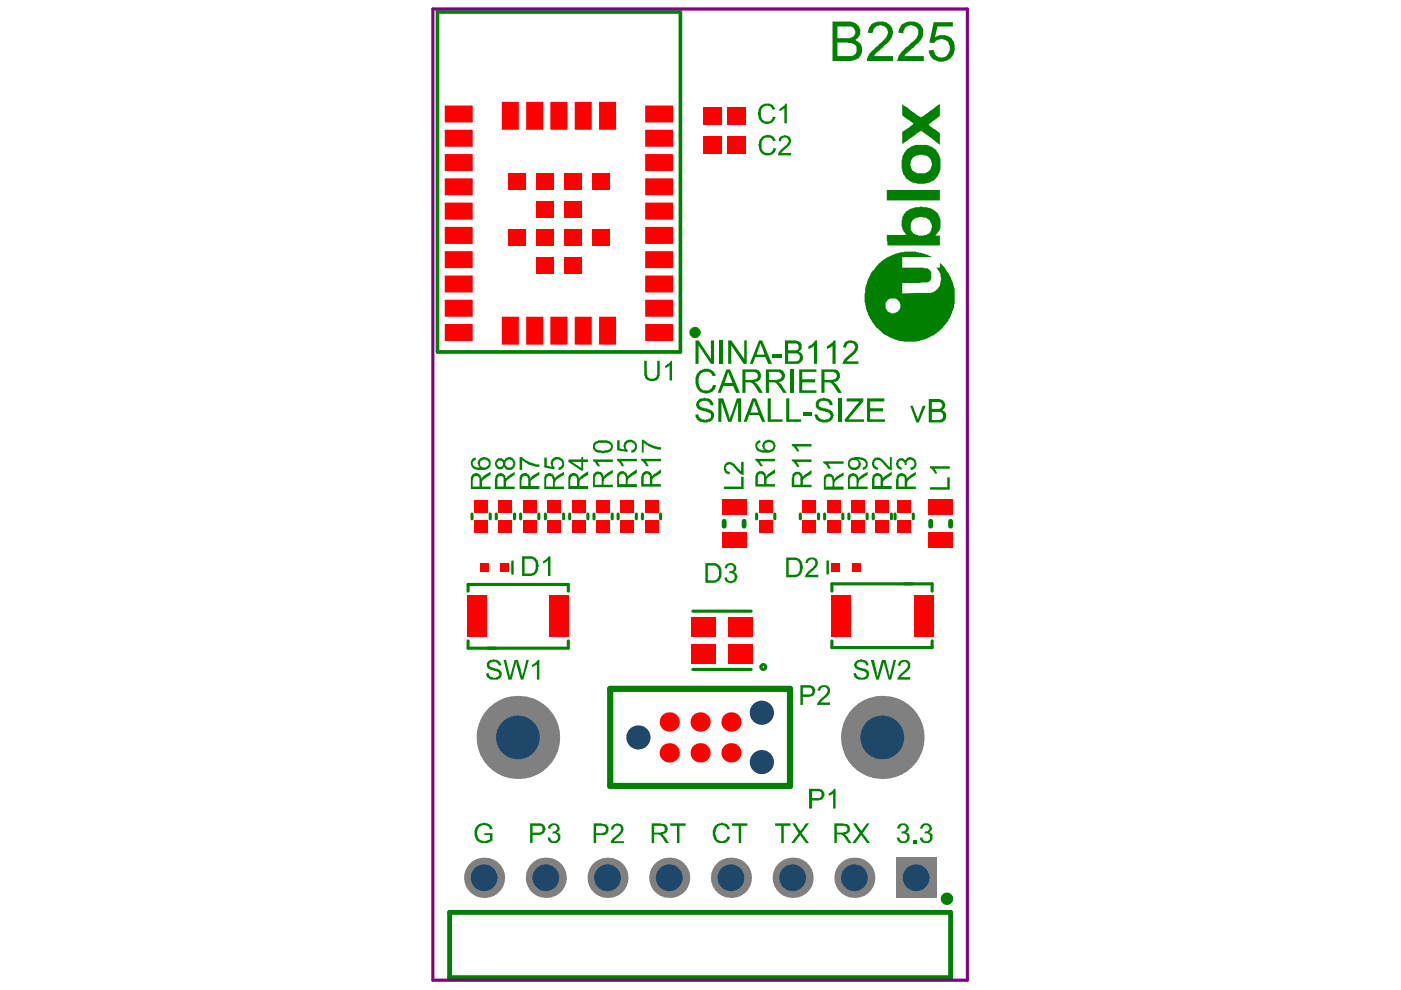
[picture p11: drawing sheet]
<svg xmlns="http://www.w3.org/2000/svg" width="297mm" height="210mm" viewBox="0 0 297 210" stroke-linecap="round" stroke-linejoin="round" font-family="sans-serif">
<path d="M92.8 2.5h51.5v72.1h-51.5z" fill="none" stroke="#008000" stroke-width=".77"/>
<g fill="none" stroke="#008000" stroke-width=".66">
<path d="M100.1 109v1M103.9 109v1M105.2 109v1M109.1 109v1M110.4 109v1M114.2 109v1M115.6 109v1M119.5 109v1M120.8 109v1M124.6 109v1M125.9 109v1M129.8 109v1"/>
<path d="M131.1 109v1M134.9 109v1M136.2 109v1M140.1 109v1M160.4 109v1M164.3 109v1M169.7 109v1M173.5 109v1M174.8 109v1M178.7 109v1M180 109v1M183.9 109v1"/>
<path d="M185.1 109v1M189 109v1M189.8 109v1M193.6 109v1M99.2 125.3v-1.4h21.3v1.4M99.2 135.9v1.5h21.3v-1.5M146.9 129.6h12.4M176.4 135.9v1.4h21.2v-1.4M176.4 125.3v-1.5h21.2v1.5M146.9 141.9h12.4"/>
</g>
<path d="M129.4 146.1h38.1v20.5h-38.1z" fill="none" stroke="#008000" stroke-width="1.3"/>
<path d="M153.5 110.5v1.1M157.8 110.5v1.1M197.3 110.5v1.1M201.5 110.5v1.1M95.3 193.4h106.2v13.9h-106.2z" fill="none" stroke="#008000" stroke-width="1"/>
<path d="M108.6 119.1v2.5M175.5 119v2.6" fill="none" stroke="#008000" stroke-width=".53"/>
<g fill="#008000">
<path d="M147.5 72.2h.6l2.6 3.9v-3.9h.7v4.9h-.7l-2.6-3.9v3.9h-.6z"/>
<path d="M152.6 72.2h.6v4.9h-.6z"/>
<path d="M154.4 72.2h.6l2.8 3.9v-3.9h.5v4.9h-.6l-2.7-3.9v3.9h-.6z"/>
<path d="M163.8 75.1h2v.6h-2z"/>
<path d="M171.4 73.4l.7-.3 .7-.9h.4v4.9h-.6v-3.9l-.3 .4-.8 .4h-.1z"/>
<path d="M175.3 73.4h.3l.6-.6 .6-.6h.4v4.9h-.7v-3.9l-.3 .4-.7 .3v.1h-.2z"/>
<path d="M179.1 72.6h.2a1.75 1.75 0 0 1 2.4 .2l.2 .2a2.37 2.37 0 0 1-.8 2.2l-.8 .5-.8 .9h2.5v.5h-3.4v-.1a8.5 8.5 0 0 1 2.4-2.6l.1-.3a.79 .79 0 0 0 0-1.1 1.02 1.02 0 0 0-1.1-.2 1.02 1.02 0 0 0-.6 .9l-.7-.1z"/>
<path d="M147.7 79.2l.4-.2a.7 .7 0 0 1 .8-.5v-.2a2.26 2.26 0 0 1 2.9 1.3l-.7 .2-.2-.4a1.06 1.06 0 0 0-1.1-.6v-.1l-.1 .1a1.18 1.18 0 0 0-1.5 1.4h-.1a2.55 2.55 0 0 0 .5 2.2 1.85 1.85 0 0 0 2.1 .1l.6-.9 .6 .1-.1 .4h-.2a1.33 1.33 0 0 1-1.4 1.2 1.91 1.91 0 0 1-2.5-1.3h-.1v-.4a3.6 3.6 0 0 1 .1-2.4z"/>
<path d="M167.6 78.3h.7v5h-.7z"/>
<path d="M169.4 78.3h3.7v.5h-3v1.6h2.7v.7h-2.7v1.7h3v.5h-3.7z"/>
<path d="M147.9 85l.6-.5h.7v-.2h.4v.2a1.58 1.58 0 0 1 1.7 1.4h-.7v-.1a1.36 1.36 0 0 0-2.4-.3v.1a.91 .91 0 0 0 1 .8l.2 .2a2.96 2.96 0 0 1 1.9 .7 1.57 1.57 0 0 1-1.5 2.3 1.99 1.99 0 0 1-2.1-.8l-.2-.4v-.5h.6v.1a.67 .67 0 0 0 .7 .8v.1h.4a1.33 1.33 0 0 0 1.5-.5 .61 .61 0 0 0 0-.7 .61 .61 0 0 0-.6-.2v-.2h-.4v-.1h-.5v-.1a1.69 1.69 0 0 1-1.5-.8v-.1a1.01 1.01 0 0 1 .2-1.2z"/>
<path d="M152.3 84.5h1l1.4 3.9v.4h.1v-.4l.2-.4 1.2-3.5h.9v4.9h-.6v-4.1l-1.5 4.1h-.6l-1.4-4.1v4.1h-.7z"/>
<path d="M162.8 84.5h.6v4.4h2.5v.5h-3.1z"/>
<path d="M166.7 84.5h.6v4.4h2.5v.5h-3.1z"/>
<path d="M170.4 87.3h1.8v.7h-1.8z"/>
<path d="M173.1 85l.1-.1a2.88 2.88 0 0 1 2.5-.3l.2 .1a1.21 1.21 0 0 1 .6 1.2h-.6a.97 .97 0 0 0-1.4-.9h-.2a.73 .73 0 0 0-.7 .5 .73 .73 0 0 0 .3 .8l.9 .3a3.1 3.1 0 0 1 1.8 .9v.1a1.32 1.32 0 0 1-.5 1.6l-.1 .1a2.48 2.48 0 0 1-3-.5l-.2-.5h-.1v-.4h.7l.2 .6a2.24 2.24 0 0 0 2 .4l.1-.1a.58 .58 0 0 0 .3-.9l-.3-.4-1.3-.4a1.39 1.39 0 0 1-1.4-1.7z"/>
<path d="M177.7 84.5h.6v4.9h-.6z"/>
<path d="M179.5 84.5h3.5v.6l-3.1 3.8h3.3v.5h-4.1v-.5l3.2-3.8h-2.8z"/>
<path d="M183.8 84.5h3.7v.6h-3v1.5h2.7v.6h-2.7v1.7h3.1v.5h-3.8z"/>
<path d="M184.6 5.2h.1a2.91 2.91 0 0 1 4.5 .8 3.3 3.3 0 0 1-1.2 3.3l-1.7 1.4-1 1.2h4v1h-5.5v-.6l.2-.1a3.2 3.2 0 0 1 1.4-1.9l1-1a3.7 3.7 0 0 0 1.9-2.4v-.1a1.66 1.66 0 0 0-1.3-1.3 1.66 1.66 0 0 0-1.7 .6l-.3 1-1-.2 .2-1z"/>
<path d="M191 5.4a3.2 3.2 0 0 1 4.5 .2l.1 .3a2.92 2.92 0 0 1-.8 3.1l-1 1.1-1.6 1.1-.5 .7h4.2v1h-5.7a2.78 2.78 0 0 1 1.4-2.2l1.4-1.4a3 3 0 0 0 1.7-2.2 1.5 1.5 0 0 0-.8-1.6 1.5 1.5 0 0 0-1.7 .2l-.5 .6-.1 .8-1.1-.2 .1-.8z"/>
<path d="M198 4.7h4v.9h-3.3l-.5 2.4 .2-.2a2.66 2.66 0 0 1 3.3 .3 2.66 2.66 0 0 1 .5 3.3 2.65 2.65 0 0 1-4 1.3h-.2l-.7-.7-.4-.9v-.4l1.1-.1a1.68 1.68 0 0 0 1.1 1.6 1.72 1.72 0 0 0 2.1-1.4l.2-.3a1.85 1.85 0 0 0-1.3-2.1 1.62 1.62 0 0 0-2 .7l-1.1-.1z"/>
<path d="M193 86h.5l1.1 2.9 1-2.9h.7l-1.5 3.6h-.5z"/>
<path d="M129.7 175.2a1.83 1.83 0 0 1 1.9-.5 1.49 1.49 0 0 1 .5 1.6l-1.9 2.1h2.1v.4h-2.9l.1-.3a1.77 1.77 0 0 1 1.2-1.3l.5-.5a1.11 1.11 0 0 0 .2-1.6h-.3a.59 .59 0 0 0-.6 0 .59 .59 0 0 0-.3 .5h-.1v.3h-.6z"/>
<path d="M116.3 175.1a1.29 1.29 0 0 1 1.4-.6 1.29 1.29 0 0 1 1 1.1l-.2 .5-.5 .4a.95 .95 0 0 1 .8 .6 .95 .95 0 0 1-.1 1v.1a1.75 1.75 0 0 1-2.4 .2l-.2-.8 .6 .1a.83 .83 0 0 0 1.1 .6 .83 .83 0 0 0 .5-1.1h-.2a.6 .6 0 0 0-.9-.4h-.1l.1-.5h.6v-.2a.62 .62 0 0 0 .2-.9 .62 .62 0 0 0-1 0l-.3 .2v.3l-.5-.1z"/>
<path d="M151.6 175h.2a2.32 2.32 0 0 1 2.2-.3l.4 .3 .4 .7-.5 .2-.2-.3a1.25 1.25 0 0 0-1.4-.6 1.25 1.25 0 0 0-.9 1.3 1.53 1.53 0 0 0 1.5 2.1v-.2a.67 .67 0 0 0 .8-.6l.2-.3 .5 .1a1.66 1.66 0 0 1-2.2 1.4h-.2a1.77 1.77 0 0 1-1.1-1.4v-.2h-.2v-1.2h.2v-.4h.1z"/>
<path d="M155.2 174.6h3.2v.5h-1.3v3.7h-.5v-3.7h-1.4z"/>
<path d="M164.3 174.6h3.3v.5h-1.4v3.7h-.6v-3.7h-1.3z"/>
<path d="M168 174.6h.7l1 1.7 1.2-1.7h.6l-1.5 2.1 1.5 2.1h-.6l-1.2-1.7-1.3 1.7h-.7l1.6-2.1z"/>
<path d="M190.4 175.1l.1-.1a1.45 1.45 0 0 1 1.4-.4l.2 .1a1.11 1.11 0 0 1 .4 1.6l-.4 .2a.5 .5 0 0 1 .6 .6h.2a1.39 1.39 0 0 1-.4 1.4 1.39 1.39 0 0 1-1.5 .3l-.2-.2a.7 .7 0 0 1-.6-.8l-.1-.2 .7 .1a.67 .67 0 0 0 .8 .7 .5 .5 0 0 0 .6-.6h.1v-.6h-.1a.6 .6 0 0 0-.9-.4h-.1v-.5a.73 .73 0 0 0 .8-.3 .73 .73 0 0 0-.1-.9l-.1-.1a.6 .6 0 0 0-.9 .4h-.1v.3l-.6-.1z"/>
<path d="M193.6 178.1h.7v.7h-.7z"/>
<path d="M195.2 175.1a1.31 1.31 0 0 1 1.4-.5 1.31 1.31 0 0 1 1 1l-.2 .5-.4 .4a.97 .97 0 0 1 .6 1.6v.1a1.58 1.58 0 0 1-2.4 0l-.1-.6h.5v.1a.81 .81 0 0 0 1 .6 .81 .81 0 0 0 .6-1l-.2-.4-.3-.1v-.1l-.7 .1 .1-.5h.4a.68 .68 0 0 0 .5-.9 .68 .68 0 0 0-.9-.4l-.4 .2-.1 .5-.5-.1z"/>
<path d="M100.9 175.4l.2-.2a1.62 1.62 0 0 1 2-.6h.1a1.39 1.39 0 0 1 1.2 1.1l-.5 .2-.1-.4a1.5 1.5 0 0 0-1.8-.4 1.5 1.5 0 0 0-.9 1.6 1.53 1.53 0 0 0 1.3 1.5l.4 .2 1.1-.4v-.9h-1.2v-.4h1.7v1.4a2.37 2.37 0 0 1-2.9 .4l-.1-.1a1.84 1.84 0 0 1-.8-1.9v-.5z"/>
<path d="M142.1 174.6h3.3v.5h-1.3v3.7h-.6v-3.7h-1.4z"/>
<path d="M180.8 174.6h.7l1.2 1.7v-.3l.2-.1 .9-1.3h.6l-1.5 2.1 1.6 2.1h-.7l-1.1-1.7-1.4 1.7h-.6l1.6-2.1z"/>
<path d="M153.9 119.8a1.33 1.33 0 0 1 2.1 .2h.1v.8h-.1v.3l-.4 .1 .1 .1a1.08 1.08 0 0 1 .5 1.5l-.2 .5-.7 .3a1.27 1.27 0 0 1-1.7-.9v-.2l.5-.1a.83 .83 0 0 0 1.1 .8 .83 .83 0 0 0 .5-1.2l-.1-.1a.67 .67 0 0 0-.9-.3v-.5a.69 .69 0 0 0 .9-.7 .69 .69 0 0 0-.9-.6v.1l-.4 .1-.2 .6-.5-.2z"/>
<path d="M136.6 76.5h.5v2.5a1.13 1.13 0 0 0 1.1 1.3 1.13 1.13 0 0 0 1.1-1.3v-2.5h.6v2.5a2.13 2.13 0 0 1-.6 1.5 1.92 1.92 0 0 1-2.6-.5l-.1-.4z"/>
<path d="M141 77.5l.7-.4 .5-.6h.3v4.2h-.5v-3.3l-.3 .4h-.3l-.2 .3h-.2z"/>
<path d="M135.9 97.3h4.2v.5h-3.2h.1l.5 .9v.2h-.5l-.5-1-.6-.2z"/>
<path d="M136.1 93.2h.4l.9 .8h.2l.6 .4 1.3 .4h.6v.5h-.8l-.5-.1v-.1h-.4l-.9-.4-.1-.3h-.3l-.6-.5v2.1h-.4z"/>
<path d="M160.2 97.3h4.1v.5h-3.2l.6 .9v.2h-.5l-.3-.6-.7-.6z"/>
<path d="M130.8 97.3h4.2v.5h-3.2l.3 .5 .2 .6h-.5l-.3-.7a.99 .99 0 0 1-.7-.9z"/>
<path d="M130.8 93.4h.6v1.7l1 .2-.1-.2a1.38 1.38 0 0 1 1.3-1.9 1.39 1.39 0 0 1 1.4 1.2 1.39 1.39 0 0 1-1 1.6h-.1v-.5a.84 .84 0 0 0 .7-.6 .84 .84 0 0 0-.2-.9h-.2a.92 .92 0 0 0-1.3 0 .92 .92 0 0 0 0 1.3h.2v.5l-2.3-.3z"/>
<path d="M167.9 97.4h4.2v.5h-3.3l.2 .2 .3 .6h.1v.3h-.5v-.3l-.4-.5-.4-.4h-.2z"/>
<path d="M167.9 94.1h4.2v.6h-3.3h.1l.5 .9v.1h-.5v-.2l-.4-.6-.6-.4z"/>
<path d="M125.7 97.4h4.2v.5h-3.2l.5 .7v.3h-.5v-.3l-.3-.1-.1-.4-.6-.3z"/>
<path d="M110.2 96.9h.5l.6 .6 .6 .2 .5 .4 1.2 .2v.2h.8v.5h-.8l-1.3-.4-1.6-1.1v2.1h-.5z"/>
<path d="M115.4 97h.5v1.7l1.1 .3-.2-.3a1.38 1.38 0 0 1 1.3-1.8 1.39 1.39 0 0 1 1.5 1.2 1.39 1.39 0 0 1-1.1 1.5h-.1v-.5a.76 .76 0 0 0 .7-.5 .76 .76 0 0 0-.2-.8 .94 .94 0 0 0-1.4-.1 .94 .94 0 0 0 .1 1.4l-.1 .4-2.1-.4z"/>
<path d="M153.5 103.2h3.6v-2.1h.6v2.6h-4.2z"/>
<path d="M153.6 98.5l.1-.2a1.33 1.33 0 0 1 2.1 .3l1.3 1.4v-2.1h.6v2.8h-.2a3.3 3.3 0 0 1-1.7-1.5h-.1a.9 .9 0 0 0-.8-.6v-.1a.83 .83 0 0 0-1 .5 .83 .83 0 0 0 .5 1h.4l-.1 .6a1.17 1.17 0 0 1-1.2-1.5z"/>
<path d="M197.2 103.3h3.6v-2.1h.6v2.6h-4.2z"/>
<path d="M197.2 98.9h4.2v.5h-3.3l.4 .4 .2 .6h-.5l-.5-.9-.5-.3z"/>
<path d="M173.5 145.8h.1a1.37 1.37 0 0 1 2-.3 1.3 1.3 0 0 1-.3 2.1l-1.3 1.3h2v.6h-2.8v-.2a5.3 5.3 0 0 1 1.9-2.1l.1-.1a.87 .87 0 0 0-.3-1.4l-.7 .1-.3 .7h-.5z"/>
<path d="M175.7 168.2h.3l.9-1h.3v4.2h-.6v-3.2v.1l-.9 .4v.1z"/>
<path d="M181.2 140.4l.4-.4 .7-.1a1.35 1.35 0 0 1 1.8 .9l.1 .3h-.6v-.1a.46 .46 0 0 0-.6-.6 .92 .92 0 0 0-1.4 .7h.1v.3l1.2 .3a1.19 1.19 0 0 1 1.2 .6 1.19 1.19 0 0 1 0 1.3 1.95 1.95 0 0 1-2.2 .4h-.3l-.4-.4-.1-.5h-.1v-.3l.5-.1v.2h.1a.67 .67 0 0 0 .8 .7l.1 .1h.5v-.1a.52 .52 0 0 0 .7-.7 .46 .46 0 0 0-.5-.5v-.1a2.24 2.24 0 0 1-2.1-1.2z"/>
<path d="M184.6 139.9h.7l.8 3.5 .9-3.5h.8l.9 3.5 .8-3.5h.5l-1.1 4.2h-.5l-1-3.7-1.1 3.7h-.5z"/>
<path d="M190.6 140.3a1.59 1.59 0 0 1 2.3 .1 1.3 1.3 0 0 1-.6 1.9l-1.3 1.3h2v.5h-2.8v-.3h.2a2 2 0 0 1 1-1.3l.2-.1a1.53 1.53 0 0 0 .7-1.8h-.1a.66 .66 0 0 0-.7-.3 .66 .66 0 0 0-.5 .5h-.1v.4l-.5-.1z"/>
<path d="M103.4 140.3a2.38 2.38 0 0 1 2.1-.4l.6 .5 .1 .7h-.5v-.1a1.12 1.12 0 0 0-1.9-.2v.2a.5 .5 0 0 0 .6 .5l.7 .2a1.36 1.36 0 0 1 1.3 1.1 1.22 1.22 0 0 1-1.6 1.3 1.67 1.67 0 0 1-1.6-.7l-.1-.6 .5-.1v.1a.91 .91 0 0 0 .9 .8v.1h.6l.5-.3a.57 .57 0 0 0 .2-.6 .57 .57 0 0 0-.5-.4l-.6-.3a1.37 1.37 0 0 1-1.5-1z"/>
<path d="M106.8 139.9h.5l.6 3h.2v.5h.1v-.5h.1l.8-3h.7l.6 2.1 .3 1.4 .9-3.5h.5l-1.1 4.2h-.6l-.9-3.1v-.6h-.1l-.9 3.7h-.7z"/>
<path d="M112.8 141l.4-.2v-.1a.92 .92 0 0 0 .8-.8h.4v4.2h-.6v-3.3l-1 .7z"/>
<path d="M190.1 97.7h.1a.95 .95 0 0 1 .9-.5 .95 .95 0 0 1 .8 .5 1.09 1.09 0 0 1 1.6-.7l.3 .2a1.47 1.47 0 0 1-.2 2.3l-.5 .1-.1-.5a.79 .79 0 0 0 .9-.7 .79 .79 0 0 0-.8-.9v-.1h-.2v.1l-.6 .2-.1 .9h-.4v-.3a.7 .7 0 0 0-1-.6 .7 .7 0 0 0-.2 1.2l.6 .2v.5h-.2a1.4 1.4 0 0 1-1-1.5h.1z"/>
<path d="M185 97.5a1.43 1.43 0 0 1 1.8-.3l1.2 1.1 .3 .6 .4 .1v-2.1h.4v2.9l-.9-.4-1.2-1.5a1.11 1.11 0 0 0-1.6-.1 .92 .92 0 0 0 .8 1.3l-.1 .5h-.2a1.4 1.4 0 0 1-1-1.5z"/>
<path d="M174.5 97.8h4.4v.5h-3.3l.5 .9v.2h-.5l-.3-.7-.4-.4-.4-.1z"/>
<path d="M171 118.6a1.59 1.59 0 0 1 2.2 .1l.2 .2a1.6 1.6 0 0 1-.6 1.7l-.4 .4-.3 .1-.7 .8h2.1v.5h-2.9l.4-.9 .8-.8a1.35 1.35 0 0 0 .9-1.8l-.3-.3h-.6v.1l-.4 .2-.1 .5h-.6z"/>
<path d="M115.1 119l.6-.3 .6-.8h.4v4.2h-.5v-3.2l-1.1 .6z"/>
<path d="M161.1 29.5h.1a1.84 1.84 0 0 1 3.3 .2v.1l-.6 .1a1.29 1.29 0 0 0-1.5-.8 1.29 1.29 0 0 0-.9 1.5v.1a1.44 1.44 0 0 0 1 1.7 1.03 1.03 0 0 0 1.4-1l.7 .1-.1 .1a1.67 1.67 0 0 1-2.1 1.3 1.77 1.77 0 0 1-1.3-1.1 1.96 1.96 0 0 1 0-2z"/>
<path d="M165.3 29.2a1.71 1.71 0 0 1 2-.2 1.08 1.08 0 0 1 .2 1.6l-1.9 1.8h2.1v.5h-2.7v-.2a2 2 0 0 1 1-1.3v-.2a2.16 2.16 0 0 0 1.2-1.5h-.1a.5 .5 0 0 0-.7-.5 .6 .6 0 0 0-.6 .1 .6 .6 0 0 0-.2 .6h-.5z"/>
<path d="M161.2 22.5l.3-.1a2.24 2.24 0 0 1 2.3-.2l.5 .8v.1l-.5 .2a1.21 1.21 0 0 0-2.1-.4h-.1a2.79 2.79 0 0 0 .1 2.6l.3 .1a1.13 1.13 0 0 0 1.7-.5h.1v-.4l.7 .1a1.94 1.94 0 0 1-3.3 .8 3.4 3.4 0 0 1-.4-2.3z"/>
<path d="M165.3 23h.2l.5-.4 .4-.4v-.2h.4v4.1h-.5v-3.2l-.1 .2-.7 .3v.1h-.2z"/>
<path d="M161.2 72.7l-.1 .8-.7 1.7h1.7zM160.9 72.2h.7l2.1 4.9h-.8l-.7-1.4h-2l-.6 1.4h-.6z"/>
<path d="M167.1 72.8v1.5h1.4a.75 .75 0 0 0 .9-.6 .75 .75 0 0 0-.5-.9zM167.1 74.9v1.7h1.6a.88 .88 0 0 0 .9-1 .88 .88 0 0 0-1.2-.7zM166.4 72.2h2.4l.2 .1a1.26 1.26 0 0 1 1 1.7l-.7 .5 .1 .2a1.2 1.2 0 0 1 .8 1.4l-.1 .4-.8 .6h-2.9z"/>
<path d="M154.4 78.8l-.8 2.4h1.7zM154 78.3h.8l2.1 5h-.8l-.7-1.4h-2.1l-.5 1.4h-.6z"/>
<path d="M158.1 78.8v1.7h1.7l.2-.1a.81 .81 0 0 0 .6-1 .81 .81 0 0 0-1-.6zM157.4 78.3h2.2a1.34 1.34 0 0 1 1.4 .3 1.34 1.34 0 0 1 .3 1.4 1.89 1.89 0 0 1-1.4 1.1 .9 .9 0 0 1 .8 .6h.1l.9 1.6h-.8l-1-1.7-.7-.5h-1.1v2.2h-.7z"/>
<path d="M163 78.8v1.7h1.9l.1-.1a.5 .5 0 0 0 .6-.5h.2a.92 .92 0 0 0-1.1-1.1zM162.4 78.3h2.3a1.34 1.34 0 0 1 1.7 1 1.34 1.34 0 0 1-1.1 1.6l-.3 .2 .4 .1 .4 .4 1 1.7h-.8l-1.3-2-.4-.1v-.1h-1.3v2.2h-.6z"/>
<path d="M174.8 78.8v1.7h1.7l.1-.1a.79 .79 0 0 0 .8-.8 .79 .79 0 0 0-.9-.8zM174.2 78.3h2.2a1.34 1.34 0 0 1 1.4 .3 1.34 1.34 0 0 1 .3 1.4 1.89 1.89 0 0 1-1.5 1.1h.3l.7 .6 .9 1.6h-.8l-1.2-1.8-.5-.4h-1.2v2.2h-.6z"/>
<path d="M159.9 85l-.8 2.5h1.7l-.5-1.5h-.1zM159.5 84.5h.8l1.9 4.9h-.6l-.7-1.4h-2.1l-.5 1.4h-.6z"/>
<path d="M177.6 5.6v2.5h1.9a1.73 1.73 0 0 0 1.8-1v-.6h-.1a1.2 1.2 0 0 0-1.6-.9zM177.6 9v2.9h2.6a1.47 1.47 0 0 0 1.4-2 1.53 1.53 0 0 0-1.7-.8l-.1-.1zM176.5 4.6h3.3a2.24 2.24 0 0 1 2.5 3l-.6 .6-.5 .3h.3v.1a1.85 1.85 0 0 1 1.3 2.1 2.34 2.34 0 0 1-1.8 2.1l-.4 .1h-4.1z"/>
<path d="M197.6 85.3v1.4h1a.86 .86 0 0 0 .9-.3 .86 .86 0 0 0 .2-.9h-.2a.67 .67 0 0 0-.9-.2zM197.6 87.3v1.7h1.4a.88 .88 0 0 0 .9-1 .88 .88 0 0 0-1.2-.7zM196.9 84.6h1.8a1.44 1.44 0 0 1 1.6 1.8l-.6 .6h.1a1.32 1.32 0 0 1 .6 1.9l-.2 .4-.5 .3h-2.8z"/>
<path d="M126.4 175.1v1.6h1.3v-.2a.67 .67 0 0 0 .8-.6l-.1-.5-.4-.2v-.1zM125.9 174.6h1.7l.2 .1a1.11 1.11 0 0 1 1.2 1.2v.1a1.17 1.17 0 0 1-1.4 1.1h-1.2v1.7h-.5z"/>
<path d="M112.9 175.1v1.4h1.5a.73 .73 0 0 0 .6-.5 .73 .73 0 0 0-.3-.8v-.1zM112.4 174.6h1.7a1.22 1.22 0 0 1 1.5 .8 1.22 1.22 0 0 1-.9 1.5l-.2 .2h-1.6v1.7h-.5z"/>
<path d="M188 63.8a1.66 1.66 0 0 0 .4 2.4 1.59 1.59 0 0 0 2.2-.4 1.59 1.59 0 0 0-.2-2.1 1.77 1.77 0 0 0-2.2 0zM193.4 46.8l-.3 .5a2.81 2.81 0 0 0 .5 2.3 3.3 3.3 0 0 0 3.4-.2 2.03 2.03 0 0 0-.2-3l-.3-.1a2.68 2.68 0 0 0-2.9 .2zM193.4 33.6l-.3 .7a1.89 1.89 0 0 0 1.9 2.4 2.18 2.18 0 0 0 2.3-.9v-.1a1.58 1.58 0 0 0 .1-1.6l-.1-.4a2.8 2.8 0 0 0-3-.8zM186.2 56a10.6 10.6 0 0 1 7.7-2.7l1.6 .3v.1l1.2 .3 .9 .5h-6.3v2.2h4.6v.2a1.35 1.35 0 0 1 1.5 1.8 1.11 1.11 0 0 1-1.1 1.2l-5 .1v2.2l5-.1a2.7 2.7 0 0 0 3.1-2.5 2.77 2.77 0 0 0-.8-2.7l-.1-.2h.8v-1l.9 .9a11.3 11.3 0 0 1 2.2 5.1v1.5a5.6 5.6 0 0 1-.5 3l-.1 .4a10.7 10.7 0 0 1-3.8 4.5h-.3l-.5 .4a10.9 10.9 0 0 1-7 .7l-.2-.2a12.6 12.6 0 0 1-3.7-2 10.9 10.9 0 0 1-3-6.1l.1-2.8a13.3 13.3 0 0 1 2.8-5.1zM191.3 22.1l3.9 2.9v-.2l1.6-.9 1.6-1.2 .1-.2 .8-.4v2.5l-2.5 1.8 2.5 1.8v2.5l-4-3-.9 .5-1.9 1.6-.8 .4-.1 .3h-.3v-2.5l1.8-1.3a.46 .46 0 0 0 .4-.7l-2.2-1.6zM188 40.3h11.3v2.2h-11.3zM191.9 32h.2a3.5 3.5 0 0 1 3.6-1.3 3.6 3.6 0 0 1 2.7 1.1 4.9 4.9 0 0 1 1 4v.2a4.8 4.8 0 0 1-1.7 2.4h-.3l-.2 .3a5.2 5.2 0 0 1-4.9-.7l-.1-.1a4.2 4.2 0 0 1-1-2.7v-1.3h.1a2.11 2.11 0 0 1 .6-1.7zM191.9 45h.2a4.6 4.6 0 0 1 3.6-1.1 3.4 3.4 0 0 1 3.2 1.5 4.2 4.2 0 0 1 .2 3.5l-.7 1h.9v2.1h-10.5a.43 .43 0 0 1-.5 0 .43 .43 0 0 1-.1-.5l-.2-1.7h4.2l-.3-.2a3.9 3.9 0 0 1-.6-3.2v-.4z"/>
<path d="M138.7 175.1v1.4h1.4v-.1a.67 .67 0 0 0 .8-.5 .67 .67 0 0 0-.5-.8zM138.2 174.6h1.9l.3 .1a1.08 1.08 0 0 1 1 1.6l-.2 .4-.8 .2 .6 .5 .8 1.4h-.6l-.9-1.5-.6-.4h-1v1.9h-.5z"/>
<path d="M177.4 175.1v1.4h1.5l.1-.1a.66 .66 0 0 0 .7-.7 .66 .66 0 0 0-.8-.6zM176.9 174.6h2l.1 .1a1.05 1.05 0 0 1 1.2 1.4 .9 .9 0 0 1-.8 .7l-.4 .1 .4 .2 .4 .3v.3l.8 1.1h-.7l-.6-.8v-.3l-1-.8h-.9v1.9h-.5z"/>
<path d="M150.1 119.9v3.1h1a1.06 1.06 0 0 0 1.1-.5l.1-.1a2.02 2.02 0 0 0-.7-2.5zM149.6 119.4h1.7a1.87 1.87 0 0 1 1.5 .9l.3 1.2-.1 .1a1.8 1.8 0 0 1-1.6 2h-1.8z"/>
<path d="M136.6 100.7l-.1 .2v1.7h1.3v-1.1a.6 .6 0 0 0-.4-.9l-.4-.2v.2zM136.1 100.4l.2-.1a1.01 1.01 0 0 1 1.1-.4 1.01 1.01 0 0 1 .8 .9l.1 .3 .4-.7h.3l1.1-.9v.8l-.9 .5v.1h-.2l-.7 .7v1h1.8v.6h-4.2z"/>
<path d="M160.7 100.8v1.8h1.3v-1.1a.68 .68 0 0 0-.1-.8 .68 .68 0 0 0-.8-.1zM160.3 100.4a1.29 1.29 0 0 1 1.9-.1l.3 .8 .4-.7 1.4-.9v.8l-1 .6a.65 .65 0 0 0-.7 .7h-.1v1h1.8v.6h-4.1v-2.4z"/>
<path d="M160.4 93.6l.4-.1v-.1h.4v.5a.67 .67 0 0 0-.7 .8l.2 .1a1.21 1.21 0 0 0 1.2 .7h.3l-.2-.2a1.02 1.02 0 0 1 .1-1.7 1.21 1.21 0 0 1 1.7-.1 1.32 1.32 0 0 1 .5 1.6 1.47 1.47 0 0 1-1.3 .9h-.1a4.2 4.2 0 0 1-2.4-.4 1.62 1.62 0 0 1-.1-2zM162.2 94l-.1 .3v.6l.1 .2a.98 .98 0 0 0 1.6 0l.1-.3a.59 .59 0 0 0 .1-.6 .59 .59 0 0 0-.6-.3l-.6-.1z"/>
<path d="M131.4 100.7l-.2 1.9h1.5v-1.3a.85 .85 0 0 0-.8-.9v.2zM131 100.3a1.2 1.2 0 0 1 1.3-.3 1.2 1.2 0 0 1 .8 1.1l.5-.7 1.4-.9v.8l-1.5 .9-.3 .3v.4h-.1v.7h1.9v.7h-4.2v-2.7h.2z"/>
<path d="M168.5 100.8l-.1 .3v1.7h1.3v-1.9l-.1-.1a.65 .65 0 0 0-1.1 0zM168 100.6h.1a1.13 1.13 0 0 1 1.3-.5 1.13 1.13 0 0 1 .8 1.1l.3-.5 1.6-1.1v.8l-1.2 .7-.7 .6v1.1h1.9v.5h-4.2z"/>
<path d="M126.3 100.8v.3h-.2v1.7h1.5v-1.6l-.2-.1a.5 .5 0 0 0-.6-.5h-.3zM125.9 100.4a1.4 1.4 0 0 1 1.7-.2l.4 .9h.1l.1-.4 1.7-1.1v.7l-.9 .5v.1h-.3l-.6 .7v.4h-.1v.8h1.9v.5h-4.2v-2.6z"/>
<path d="M126.1 94.4v.3a.91 .91 0 0 0 .9 .8l.6 .1 .9-.1a.79 .79 0 0 0 .9-.4 .79 .79 0 0 0-.1-1l-.6-.1v-.1h-.6a2.05 2.05 0 0 0-2 .5zM126 93.8a4 4 0 0 1 2.9-.3 .7 .7 0 0 1 .8 .5 1.13 1.13 0 0 1-.3 1.7l-1.3 .4-.9-.1a1.43 1.43 0 0 1-1.5-1.9h.2z"/>
<path d="M180.3 101.2v.3h-.1v1.7h1.4v-1.7h-.1a.5 .5 0 0 0-.7-.6h-.2zM179.9 100.8l.4-.4h.3a1.07 1.07 0 0 1 1.4 .8v.3l.4-.6 1.6-.9v.7l-1.6 .9-.3 .3-.1 .5v.8h2v.5h-4.2v-2.6z"/>
<path d="M180.2 97.9v.2a.92 .92 0 0 0 .5 .9 .92 .92 0 0 0 1-.1 .67 .67 0 0 0 .3-1 1.28 1.28 0 0 0-1.7-.1zM179.9 97.5l.5-.3a3.1 3.1 0 0 1 3.4 .5 1.52 1.52 0 0 1-.4 1.8l-.5 .1v-.5a.67 .67 0 0 0 .7-.8l-.2-.2a.75 .75 0 0 0-.9-.6v-.1h-.5a1.57 1.57 0 0 1 .4 1.6l-.1 .1a1.4 1.4 0 0 1-1.8 .5 1.4 1.4 0 0 1-.7-1.7z"/>
<path d="M105.6 101.1v.2h-.1v1.9h1.3v-1.3a.59 .59 0 0 0 0-.7 .59 .59 0 0 0-.6-.3zM105.2 100.7a1.27 1.27 0 0 1 1.8 0l.3 .8 .5-.7 1.3-.8v.7l-1.4 .9-.4 .5v1.1h1.8v.5h-4.2v-2.2z"/>
<path d="M105.5 97.9v.3h-.2v.3h.2a.5 .5 0 0 0 .6 .5h.1a.7 .7 0 0 0 .4-.9 .7 .7 0 0 0-.9-.4zM107.3 97.7l-.1 .2a.86 .86 0 0 0 .2 1.1 .86 .86 0 0 0 1.1 0l.2-.3 .2-.4-.2-.1a.76 .76 0 0 0-.5-.7 .76 .76 0 0 0-.8 .2zM105.1 97.7l.2-.3a.98 .98 0 0 1 1.6 .3 1.29 1.29 0 0 1 1.7-.7 1.72 1.72 0 0 1 .5 1.9 .65 .65 0 0 1-.6 .6v.1h-.4a1.1 1.1 0 0 1-1.2-.7l-.1 .2a.94 .94 0 0 1-1 .4 .94 .94 0 0 1-.7-.8l-.2-.1z"/>
<path d="M110.7 101.2l-.1 1.8h1.4v-1.7h-.1v-.2l-.7-.3zM110.3 100.8a1.15 1.15 0 0 1 1.3-.4 1.15 1.15 0 0 1 .8 1.1l.5-.7 1.5-.8v.7l-1.2 .8a.89 .89 0 0 0-.7 .9v.6h1.9v.7h-4.2v-2.6z"/>
<path d="M100.4 101.2l-.2 2h1.5v-1.9h-.2a.6 .6 0 0 0-.9-.4zM100 100.8h.1a1.07 1.07 0 0 1 1.2-.4 1.07 1.07 0 0 1 .8 1.1l.5-.7 1.4-.8v.7l-1.2 .8a.89 .89 0 0 0-.6 .9v.8h1.8v.5h-4.2v-2.5z"/>
<path d="M100.1 97.3l.8-.3v.5a.72 .72 0 0 0-.7 .8 .72 .72 0 0 0 .7 .7l.1 .1h.8a1.05 1.05 0 0 1 0-1.8 1.32 1.32 0 0 1 2 .1 1.32 1.32 0 0 1-.4 2v.1h-.4v.1h-.7a2.56 2.56 0 0 1-2.2-.5l-.3-.5v-.8zM101.9 97.7l-.1 .4a.85 .85 0 0 0 .4 .9 .85 .85 0 0 0 1-.1 .68 .68 0 0 0 .4-.8 .68 .68 0 0 0-.6-.6v-.1h-.6v.1z"/>
<path d="M115.9 101.2v.3h-.1v1.7h1.4v-1.6l-.1-.1a.64 .64 0 0 0-.5-.6 .64 .64 0 0 0-.7 .3zM115.7 100.6h.2a.63 .63 0 0 1 .9-.2h.3l.3 .3 .2 .8 .5-.7 1.5-.8v.7l-1.6 .9-.2 .3v.4h-.2v.9h2v.5h-4.2v-2.6z"/>
<path d="M121 101.2l-.1 1.8h1.4v-1.1a.79 .79 0 0 0-1-1zM120.8 100.6l.6-.3a1.13 1.13 0 0 1 1.3 1.2l.6-.7 1.4-.9v.8l-1.3 .8a.75 .75 0 0 0-.5 .9v.6h1.8v.7h-4.2v-2.6z"/>
<path d="M121.3 97.9l2 1.3v-1.3zM120.5 97.4h2.8v-.5h.3v.5h1.1v.5h-1.1v1.9h-.3l-2.8-1.9z"/>
<path d="M170.2 145.8v1.4h1.3a.52 .52 0 0 0 .7-.6h.1l-.1-.3a.54 .54 0 0 0-.8-.5zM169.7 145.3h1.6a1.32 1.32 0 0 1 1.4 .6l.1 .2a1.67 1.67 0 0 1-.6 1.5l-2 .2v1.7h-.5z"/>
<path d="M172.2 167.8v1.4h1.2a.72 .72 0 0 0 .8-.4 .72 .72 0 0 0-.3-.9l-.1-.1zM171.5 167.2h2.4l.1 .2a1.09 1.09 0 0 1 .7 1.5l-.2 .2a.54 .54 0 0 1-.7 .5l-.2 .1h-1.4v1.7h-.7z"/>
<path d="M190.6 101.1v.2h-.1v1.9h1.3v-1.3a.59 .59 0 0 0 0-.7 .59 .59 0 0 0-.5-.3zM190.2 100.7h.2a1.16 1.16 0 0 1 1.2-.3 1.16 1.16 0 0 1 .7 1.1l.6-.7 1.3-.8v.7l-1.5 .9-.4 .5v1.1h1.9v.5h-4.2v-2.1z"/>
<path d="M185.5 101.1l-.1 .2v1.7h1.3v-1.1a.73 .73 0 0 0-.2-.9 .73 .73 0 0 0-.8-.1zM185 100.8h.1a1.06 1.06 0 0 1 1.2-.5 1.06 1.06 0 0 1 .8 .9l.1 .3 .2-.4 1.7-1.1v.7l-.9 .5-1 .8v1h1.9v.7h-4.2z"/>
<path d="M175.2 101.2l-.1 2h1.4v-1.5a.92 .92 0 0 0-.8-.8v.2zM174.8 100.8h.1a1.13 1.13 0 0 1 1.3-.3 1.13 1.13 0 0 1 .7 1.1l.5-.7 1.5-.7v.6l-1.1 .5-.9 1v.9h2v.6h-4.2v-2.7h.1z"/>
<path d="M167.2 118.7v3.2h1.2a1.13 1.13 0 0 0 1.2-1.3v-.3a1.36 1.36 0 0 0-.9-1.6zM166.7 118.2h1.7a1.58 1.58 0 0 1 1.7 1.7l.1 .1a2.86 2.86 0 0 1-.5 1.9l-.9 .5h-2.1z"/>
<path d="M111.2 118.5v3.1h1.1a1.22 1.22 0 0 0 1.3-1.6 1.46 1.46 0 0 0-.8-1.5zM110.7 117.9h1.6a1.88 1.88 0 0 1 1.7 1l.2 .9-.1 .8a1.91 1.91 0 0 1-.9 1.4h-.4v.1h-2.1z"/>
</g>
<g fill="none" stroke="#008000" stroke-width="1.3">
<circle cx="147.4" cy="70.5" r=".52"/>
<circle cx="200.8" cy="190.6" r=".65"/>
</g>
<circle cx="161.8" cy="141.4" r=".52" fill="none" stroke="#008000" stroke-width=".66"/>
<circle cx="115.7" cy="186.1" r="4.3" fill="#808080"/>
<circle cx="115.7" cy="186.1" r="2.83" fill="#1f4769"/>
<circle cx="128.8" cy="186.1" r="4.3" fill="#808080"/>
<circle cx="128.8" cy="186.1" r="2.83" fill="#1f4769"/>
<circle cx="102.6" cy="186.1" r="4.3" fill="#808080"/>
<circle cx="102.6" cy="186.1" r="2.83" fill="#1f4769"/>
<circle cx="109.8" cy="156.4" r="8.8" fill="#808080"/>
<circle cx="109.8" cy="156.4" r="4.6" fill="#1f4769"/>
<circle cx="161.5" cy="161.6" r="2.33" fill="#808080"/>
<circle cx="161.5" cy="161.6" r="2.56" fill="#1f4769"/>
<circle cx="181.1" cy="186.1" r="4.3" fill="#808080"/>
<circle cx="181.1" cy="186.1" r="2.83" fill="#1f4769"/>
<path d="M190 181.9h8.5v8.5h-8.5z" fill-rule="evenodd" fill="#808080"/>
<circle cx="194.2" cy="186.1" r="2.83" fill="#1f4769"/>
<circle cx="187.1" cy="156.4" r="8.8" fill="#808080"/>
<circle cx="187.1" cy="156.4" r="4.6" fill="#1f4769"/>
<circle cx="161.5" cy="151.1" r="2.33" fill="#808080"/>
<circle cx="161.5" cy="151.1" r="2.56" fill="#1f4769"/>
<circle cx="135.4" cy="156.4" r="2.33" fill="#808080"/>
<circle cx="135.4" cy="156.4" r="2.56" fill="#1f4769"/>
<circle cx="141.9" cy="186.1" r="4.3" fill="#808080"/>
<circle cx="141.9" cy="186.1" r="2.83" fill="#1f4769"/>
<circle cx="155" cy="186.1" r="4.3" fill="#808080"/>
<circle cx="155" cy="186.1" r="2.83" fill="#1f4769"/>
<circle cx="168.1" cy="186.1" r="4.3" fill="#808080"/>
<circle cx="168.1" cy="186.1" r="2.83" fill="#1f4769"/>
<g fill="#f00">
<path d="M137 68.7h5.5l.2 .2v3.2l-.2 .2h-5.5l-.2-.2v-3.2z" fill-rule="evenodd"/>
<path d="M137 63.6h5.5l.2 .1v3.3l-.2 .2h-5.5l-.2-.2v-3.3z" fill-rule="evenodd"/>
<path d="M137 58.4h5.5l.2 .2v3.2l-.2 .2h-5.5l-.2-.2v-3.2z" fill-rule="evenodd"/>
<path d="M137 53.3h5.5l.2 .1v3.3l-.2 .2h-5.5l-.2-.2v-3.3z" fill-rule="evenodd"/>
<path d="M137 48.1h5.5l.2 .2v3.2l-.2 .2h-5.5l-.2-.2v-3.2z" fill-rule="evenodd"/>
<path d="M137 43h5.5l.2 .1v3.3l-.2 .2h-5.5l-.2-.2v-3.3z" fill-rule="evenodd"/>
<path d="M137 37.8h5.5l.2 .2v3.2l-.2 .2h-5.5l-.2-.2v-3.2z" fill-rule="evenodd"/>
<path d="M137 32.7h5.5l.2 .1v3.3l-.2 .2h-5.5l-.2-.2v-3.3z" fill-rule="evenodd"/>
<path d="M137 27.5h5.5l.2 .2v3.2l-.2 .2h-5.5l-.2-.2v-3.2z" fill-rule="evenodd"/>
<path d="M137 22.4h5.5l.2 .1v3.3l-.2 .2h-5.5l-.2-.2v-3.3z" fill-rule="evenodd"/>
<path d="M94.3 22.5l.2-.1h5.5l.2 .1v3.3l-.2 .2h-5.5l-.2-.2z" fill-rule="evenodd"/>
<path d="M94.3 27.7l.2-.2h5.5l.2 .2v3.2l-.2 .2h-5.5l-.2-.2z" fill-rule="evenodd"/>
<path d="M94.3 32.8l.2-.1h5.5l.2 .1v3.3l-.2 .2h-5.5l-.2-.2z" fill-rule="evenodd"/>
<path d="M94.3 38l.2-.2h5.5l.2 .2v3.2l-.2 .2h-5.5l-.2-.2z" fill-rule="evenodd"/>
<path d="M94.3 43.1l.2-.1h5.5l.2 .1v3.3l-.2 .2h-5.5l-.2-.2z" fill-rule="evenodd"/>
<path d="M94.3 48.3l.2-.2h5.5l.2 .2v3.2l-.2 .2h-5.5l-.2-.2z" fill-rule="evenodd"/>
<path d="M94.3 53.4l.2-.1h5.5l.2 .1v3.3l-.2 .2h-5.5l-.2-.2z" fill-rule="evenodd"/>
<path d="M94.3 58.6l.2-.2h5.5l.2 .2v3.2l-.2 .2h-5.5l-.2-.2z" fill-rule="evenodd"/>
<path d="M94.3 63.7l.2-.1h5.5l.2 .1v3.3l-.2 .2h-5.5l-.2-.2z" fill-rule="evenodd"/>
<path d="M94.3 68.9l.2-.2h5.5l.2 .2v3.2l-.2 .2h-5.5l-.2-.2z" fill-rule="evenodd"/>
<path d="M106.4 21.8l.2-.2h3.2l.2 .2v5.5l-.2 .2h-3.2l-.2-.2z" fill-rule="evenodd"/>
<path d="M111.6 21.8l.1-.2h3.3l.2 .2v5.5l-.2 .2h-3.3l-.1-.2z" fill-rule="evenodd"/>
<path d="M116.7 21.8l.2-.2h3.2l.2 .2v5.5l-.2 .2h-3.2l-.2-.2z" fill-rule="evenodd"/>
<path d="M121.9 21.8l.1-.2h3.3l.2 .2v5.5l-.2 .2h-3.3l-.1-.2z" fill-rule="evenodd"/>
<path d="M127 21.8l.2-.2h3.2l.2 .2v5.5l-.2 .2h-3.2l-.2-.2z" fill-rule="evenodd"/>
<path d="M127 67.3l.2-.1h3.2l.2 .1v5.6l-.2 .2h-3.2l-.2-.2z" fill-rule="evenodd"/>
<path d="M121.9 67.3l.1-.1h3.3l.2 .1v5.6l-.2 .2h-3.3l-.1-.2z" fill-rule="evenodd"/>
<path d="M116.7 67.3l.2-.1h3.2l.2 .1v5.6l-.2 .2h-3.2l-.2-.2z" fill-rule="evenodd"/>
<path d="M111.6 67.3l.1-.1h3.3l.2 .1v5.6l-.2 .2h-3.3l-.1-.2z" fill-rule="evenodd"/>
<path d="M106.4 67.3l.2-.1h3.2l.2 .1v5.6l-.2 .2h-3.2l-.2-.2z" fill-rule="evenodd"/>
<path d="M125.6 36.7h3.6v3.6h-3.6z" fill-rule="evenodd"/>
<path d="M119.7 36.7h3.6v3.6h-3.6z" fill-rule="evenodd"/>
<path d="M113.7 36.7h3.6v3.6h-3.6z" fill-rule="evenodd"/>
<path d="M107.8 36.7h3.6v3.6h-3.6z" fill-rule="evenodd"/>
<path d="M107.8 48.5h3.6v3.6h-3.6z" fill-rule="evenodd"/>
<path d="M113.7 42.6h3.6v3.6h-3.6z" fill-rule="evenodd"/>
<path d="M119.7 42.6h3.6v3.6h-3.6z" fill-rule="evenodd"/>
<path d="M119.7 54.4h3.6v3.6h-3.6z" fill-rule="evenodd"/>
<path d="M125.6 48.5h3.6v3.6h-3.6z" fill-rule="evenodd"/>
<path d="M119.7 48.5h3.6v3.6h-3.6z" fill-rule="evenodd"/>
<path d="M113.7 48.5h3.6v3.6h-3.6z" fill-rule="evenodd"/>
<path d="M113.7 54.4h3.6v3.6h-3.6z" fill-rule="evenodd"/>
<path d="M136.7 106.1h2.8v2.7h-2.8z" fill-rule="evenodd"/>
<path d="M136.7 110.2h2.8v2.7h-2.8z" fill-rule="evenodd"/>
<path d="M160.9 106.1h2.9v2.7h-2.9z" fill-rule="evenodd"/>
<path d="M160.9 110.2h2.9v2.7h-2.9z" fill-rule="evenodd"/>
<path d="M131.6 106.1h2.8v2.7h-2.8z" fill-rule="evenodd"/>
<path d="M131.6 110.2h2.8v2.7h-2.8z" fill-rule="evenodd"/>
<path d="M170.2 110.2h2.8v2.7h-2.8z" fill-rule="evenodd"/>
<path d="M170.2 106.1h2.8v2.7h-2.8z" fill-rule="evenodd"/>
<path d="M126.4 110.2h2.9v2.7h-2.9z" fill-rule="evenodd"/>
<path d="M126.4 106.1h2.9v2.7h-2.9z" fill-rule="evenodd"/>
<path d="M180.5 110.2h2.8v2.7h-2.8z" fill-rule="evenodd"/>
<path d="M180.5 106.1h2.8v2.7h-2.8z" fill-rule="evenodd"/>
<path d="M105.7 110.2h2.9v2.7h-2.9z" fill-rule="evenodd"/>
<path d="M105.7 106.1h2.9v2.7h-2.9z" fill-rule="evenodd"/>
<path d="M110.9 110.2h2.8v2.7h-2.8z" fill-rule="evenodd"/>
<path d="M110.9 106.1h2.8v2.7h-2.8z" fill-rule="evenodd"/>
<path d="M100.6 110.2h2.8v2.7h-2.8z" fill-rule="evenodd"/>
<path d="M100.6 106.1h2.8v2.7h-2.8z" fill-rule="evenodd"/>
<path d="M116.1 110.2h2.9v2.7h-2.9z" fill-rule="evenodd"/>
<path d="M116.1 106.1h2.9v2.7h-2.9z" fill-rule="evenodd"/>
<path d="M121.3 110.2h2.8v2.7h-2.8z" fill-rule="evenodd"/>
<path d="M121.3 106.1h2.8v2.7h-2.8z" fill-rule="evenodd"/>
<path d="M153 112.9h5.3v3.3h-5.3z" fill-rule="evenodd"/>
<path d="M153 105.9h5.3v3.3h-5.3z" fill-rule="evenodd"/>
<path d="M196.8 105.9h5.3v3.3h-5.3z" fill-rule="evenodd"/>
<path d="M196.8 112.9h5.3v3.3h-5.3z" fill-rule="evenodd"/>
<path d="M154.1 28.8h4v3.8h-4z" fill-rule="evenodd"/>
<path d="M149 28.8h4v3.8h-4z" fill-rule="evenodd"/>
<path d="M176.3 119.4h1.8v1.8h-1.8z" fill-rule="evenodd"/>
<path d="M180.6 119.4h1.8v1.8h-1.8z" fill-rule="evenodd"/>
<path d="M190.3 106.1h2.8v2.7h-2.8z" fill-rule="evenodd"/>
<path d="M190.3 110.2h2.8v2.7h-2.8z" fill-rule="evenodd"/>
<path d="M193.8 126.2h4.1v8.8h-4.1z" fill-rule="evenodd"/>
<path d="M176.3 126.2h4.1v8.8h-4.1z" fill-rule="evenodd"/>
<path d="M154.4 136.5h5.1v4.1h-5.1z" fill-rule="evenodd"/>
<path d="M146.6 136.5h5.2v4.1h-5.2z" fill-rule="evenodd"/>
<path d="M146.6 130.9h5.2v4.1h-5.2z" fill-rule="evenodd"/>
<path d="M154.4 130.9h5.1v4.1h-5.1z" fill-rule="evenodd"/>
<path d="M154.1 22.6h4v3.9h-4z" fill-rule="evenodd"/>
<path d="M149 22.6h4v3.9h-4z" fill-rule="evenodd"/>
<path d="M116.5 126.2h4.1v8.8h-4.1z" fill-rule="evenodd"/>
<path d="M99 126.2h4.1v8.8h-4.1z" fill-rule="evenodd"/>
<path d="M185.7 110.2h2.8v2.7h-2.8z" fill-rule="evenodd"/>
<path d="M185.7 106.1h2.8v2.7h-2.8z" fill-rule="evenodd"/>
<path d="M175.4 110.2h2.8v2.7h-2.8z" fill-rule="evenodd"/>
<path d="M175.4 106.1h2.8v2.7h-2.8z" fill-rule="evenodd"/>
<path d="M101.7 119.5h1.9v1.8h-1.9z" fill-rule="evenodd"/>
<path d="M106 119.5h1.9v1.8h-1.9z" fill-rule="evenodd"/>
</g>
<g fill="#f00">
<path d="M137 72.1v.2zM136.8 72.1h.2v.2z"/>
<path d="M142.5 72.1h.2zM142.5 72.1h.2l-.2 .2z"/>
<path d="M142.5 68.7v.2zM142.5 68.7l.2 .2h-.2z"/>
<path d="M136.8 68.9h.2zM136.8 68.8l.2-.1v.2h-.2z"/>
<path d="M137 67v.2zM136.8 67h.2v.2z"/>
<path d="M142.5 67h.2zM142.5 67h.2l-.2 .2z"/>
<path d="M142.5 63.6v.1zM142.5 63.6l.2 .1h-.2z"/>
<path d="M136.8 63.7h.2zM136.8 63.6h.2v.1h-.2z"/>
<path d="M137 61.8v.2zM136.8 61.8h.2v.2z"/>
<path d="M142.5 61.8h.2zM142.5 61.8h.2l-.2 .2z"/>
<path d="M142.5 58.4v.2zM142.5 58.4l.2 .2h-.2z"/>
<path d="M136.8 58.6h.2zM136.8 58.5l.2-.1v.2h-.2z"/>
<path d="M137 56.7v.2zM136.8 56.7h.2v.2z"/>
<path d="M142.5 56.7h.2zM142.5 56.7h.2l-.2 .2z"/>
<path d="M142.5 53.3v.1zM142.5 53.3l.2 .1h-.2z"/>
<path d="M136.8 53.4h.2zM136.8 53.3h.2v.1h-.2z"/>
<path d="M137 51.5v.2zM136.8 51.5h.2v.2z"/>
<path d="M142.5 51.5h.2zM142.5 51.5h.2l-.2 .2z"/>
<path d="M142.5 48.1v.2zM142.5 48.1l.2 .2h-.2z"/>
<path d="M136.8 48.3h.2zM136.8 48.2l.2-.1v.2h-.2z"/>
<path d="M137 46.4v.2zM136.8 46.4h.2v.2z"/>
<path d="M142.5 46.4h.2zM142.5 46.4h.2l-.2 .2z"/>
<path d="M142.5 43v.1zM142.5 43l.2 .1h-.2z"/>
<path d="M136.8 43.1h.2zM136.8 43h.2v.1h-.2z"/>
<path d="M137 41.2v.2zM136.8 41.2h.2v.2z"/>
<path d="M142.5 41.2h.2zM142.5 41.2h.2l-.2 .2z"/>
<path d="M142.5 37.8v.2zM142.5 37.8l.2 .2h-.2z"/>
<path d="M136.8 38h.2zM136.8 37.9l.2-.1v.2h-.2z"/>
<path d="M137 36.1v.2zM136.8 36.1h.2v.2z"/>
<path d="M142.5 36.1h.2zM142.5 36.1h.2l-.2 .2z"/>
<path d="M142.5 32.7v.1zM142.5 32.7l.2 .1h-.2z"/>
<path d="M136.8 32.8h.2zM136.8 32.7h.2v.1h-.2z"/>
<path d="M137 30.9v.2zM136.8 30.9h.2v.2z"/>
<path d="M142.5 30.9h.2zM142.5 30.9h.2l-.2 .2z"/>
<path d="M142.5 27.5v.2zM142.5 27.5l.2 .2h-.2z"/>
<path d="M136.8 27.7h.2zM136.8 27.6l.2-.1v.2h-.2z"/>
<path d="M137 25.8v.2zM136.8 25.8h.2v.2z"/>
<path d="M142.5 25.8h.2zM142.5 25.8h.2l-.2 .2z"/>
<path d="M142.5 22.4v.1zM142.5 22.4l.2 .1h-.2z"/>
<path d="M136.8 22.5h.2zM136.8 22.4h.2v.1h-.2z"/>
<path d="M94.5 25.8v.2zM94.3 25.8h.2v.2z"/>
<path d="M100 25.8h.2zM100 25.8h.2l-.2 .2z"/>
<path d="M100 22.4v.1zM100 22.4l.2 .1h-.2z"/>
<path d="M94.3 22.5h.2zM94.3 22.4h.2v.1h-.2z"/>
<path d="M94.5 30.9v.2zM94.3 30.9h.2v.2z"/>
<path d="M100 30.9h.2zM100 30.9h.2l-.2 .2z"/>
<path d="M100 27.5v.2zM100 27.5l.2 .2h-.2z"/>
<path d="M94.3 27.7h.2zM94.3 27.6l.2-.1v.2h-.2z"/>
<path d="M94.5 36.1v.2zM94.3 36.1h.2v.2z"/>
<path d="M100 36.1h.2zM100 36.1h.2l-.2 .2z"/>
<path d="M100 32.7v.1zM100 32.7l.2 .1h-.2z"/>
<path d="M94.3 32.8h.2zM94.3 32.7h.2v.1h-.2z"/>
<path d="M94.5 41.2v.2zM94.3 41.2h.2v.2z"/>
<path d="M100 41.2h.2zM100 41.2h.2l-.2 .2z"/>
<path d="M100 37.8v.2zM100 37.8l.2 .2h-.2z"/>
<path d="M94.3 38h.2zM94.3 37.9l.2-.1v.2h-.2z"/>
<path d="M94.5 46.4v.2zM94.3 46.4h.2v.2z"/>
<path d="M100 46.4h.2zM100 46.4h.2l-.2 .2z"/>
<path d="M100 43v.1zM100 43l.2 .1h-.2z"/>
<path d="M94.3 43.1h.2zM94.3 43h.2v.1h-.2z"/>
<path d="M94.5 51.5v.2zM94.3 51.5h.2v.2z"/>
<path d="M100 51.5h.2zM100 51.5h.2l-.2 .2z"/>
<path d="M100 48.1v.2zM100 48.1l.2 .2h-.2z"/>
<path d="M94.3 48.3h.2zM94.3 48.2l.2-.1v.2h-.2z"/>
<path d="M94.5 56.7v.2zM94.3 56.7h.2v.2z"/>
<path d="M100 56.7h.2zM100 56.7h.2l-.2 .2z"/>
<path d="M100 53.3v.1zM100 53.3l.2 .1h-.2z"/>
<path d="M94.3 53.4h.2zM94.3 53.3h.2v.1h-.2z"/>
<path d="M94.5 61.8v.2zM94.3 61.8h.2v.2z"/>
<path d="M100 61.8h.2zM100 61.8h.2l-.2 .2z"/>
<path d="M100 58.4v.2zM100 58.4l.2 .2h-.2z"/>
<path d="M94.3 58.6h.2zM94.3 58.5l.2-.1v.2h-.2z"/>
<path d="M94.5 67v.2zM94.3 67h.2v.2z"/>
<path d="M100 67h.2zM100 67h.2l-.2 .2z"/>
<path d="M100 63.6v.1zM100 63.6l.2 .1h-.2z"/>
<path d="M94.3 63.7h.2zM94.3 63.6h.2v.1h-.2z"/>
<path d="M94.5 72.1v.2zM94.3 72.1h.2v.2z"/>
<path d="M100 72.1h.2zM100 72.1h.2l-.2 .2z"/>
<path d="M100 68.7v.2zM100 68.7l.2 .2h-.2z"/>
<path d="M94.3 68.9h.2zM94.3 68.8l.2-.1v.2h-.2z"/>
<path d="M106.4 21.8h.2zM106.5 21.6h.1v.2h-.2z"/>
<path d="M106.6 27.3v.2zM106.4 27.3h.2v.2z"/>
<path d="M109.8 27.3h.2zM109.8 27.3h.2l-.2 .2z"/>
<path d="M109.8 21.6v.2zM109.8 21.6l.2 .2h-.2z"/>
<path d="M111.6 21.8h.1zM111.6 21.6h.1v.2h-.1z"/>
<path d="M111.7 27.3v.2zM111.6 27.3h.1v.2z"/>
<path d="M115 27.3h.2zM115 27.3h.2l-.2 .2z"/>
<path d="M115 21.6v.2zM115 21.6l.2 .2h-.2z"/>
<path d="M116.7 21.8h.2zM116.8 21.6h.1v.2h-.2z"/>
<path d="M116.9 27.3v.2zM116.7 27.3h.2v.2z"/>
<path d="M120.1 27.3h.2zM120.1 27.3h.2l-.2 .2z"/>
<path d="M120.1 21.6v.2zM120.1 21.6l.2 .2h-.2z"/>
<path d="M121.9 21.8h.1zM121.9 21.6h.1v.2h-.1z"/>
<path d="M122 27.3v.2zM121.9 27.3h.1v.2z"/>
<path d="M125.3 27.3h.2zM125.3 27.3h.2l-.2 .2z"/>
<path d="M125.3 21.6v.2zM125.3 21.6l.2 .2h-.2z"/>
<path d="M127 21.8h.2zM127.1 21.6h.1v.2h-.2z"/>
<path d="M127.2 27.3v.2zM127 27.3h.2v.2z"/>
<path d="M130.4 27.3h.2zM130.4 27.3h.2l-.2 .2z"/>
<path d="M130.4 21.6v.2zM130.4 21.6l.2 .2h-.2z"/>
<path d="M127 67.3h.2zM127.1 67.2h.1v.1h-.2z"/>
<path d="M127.2 72.9v.2zM127 72.9h.2v.2z"/>
<path d="M130.4 72.9h.2zM130.4 72.9h.2l-.2 .2z"/>
<path d="M130.4 67.2v.1zM130.4 67.2l.2 .1h-.2z"/>
<path d="M121.9 67.3h.1zM121.9 67.2h.1v.1h-.1z"/>
<path d="M122 72.9v.2zM121.9 72.9h.1v.2z"/>
<path d="M125.3 72.9h.2zM125.3 72.9h.2l-.2 .2z"/>
<path d="M125.3 67.2v.1zM125.3 67.2l.2 .1h-.2z"/>
<path d="M116.7 67.3h.2zM116.8 67.2h.1v.1h-.2z"/>
<path d="M116.9 72.9v.2zM116.7 72.9h.2v.2z"/>
<path d="M120.1 72.9h.2zM120.1 72.9h.2l-.2 .2z"/>
<path d="M120.1 67.2v.1zM120.1 67.2l.2 .1h-.2z"/>
<path d="M111.6 67.3h.1zM111.6 67.2h.1v.1h-.1z"/>
<path d="M111.7 72.9v.2zM111.6 72.9h.1v.2z"/>
<path d="M115 72.9h.2zM115 72.9h.2l-.2 .2z"/>
<path d="M115 67.2v.1zM115 67.2l.2 .1h-.2z"/>
<path d="M106.4 67.3h.2zM106.5 67.2h.1v.1h-.2z"/>
<path d="M106.6 72.9v.2zM106.4 72.9h.2v.2z"/>
<path d="M109.8 72.9h.2zM109.8 72.9h.2l-.2 .2z"/>
<path d="M109.8 67.2v.1zM109.8 67.2l.2 .1h-.2z"/>
<circle cx="155" cy="153.1" r="2.04"/>
<circle cx="155" cy="159.6" r="2.04"/>
<circle cx="148.4" cy="153.1" r="2.04"/>
<circle cx="148.4" cy="159.6" r="2.04"/>
<circle cx="141.9" cy="153.1" r="2.04"/>
<circle cx="141.9" cy="159.6" r="2.04"/>
</g>
<path d="M91.8 1.9h113.3v205.9h-113.3z" fill="none" stroke="#800080" stroke-width=".66"/>
</svg>
